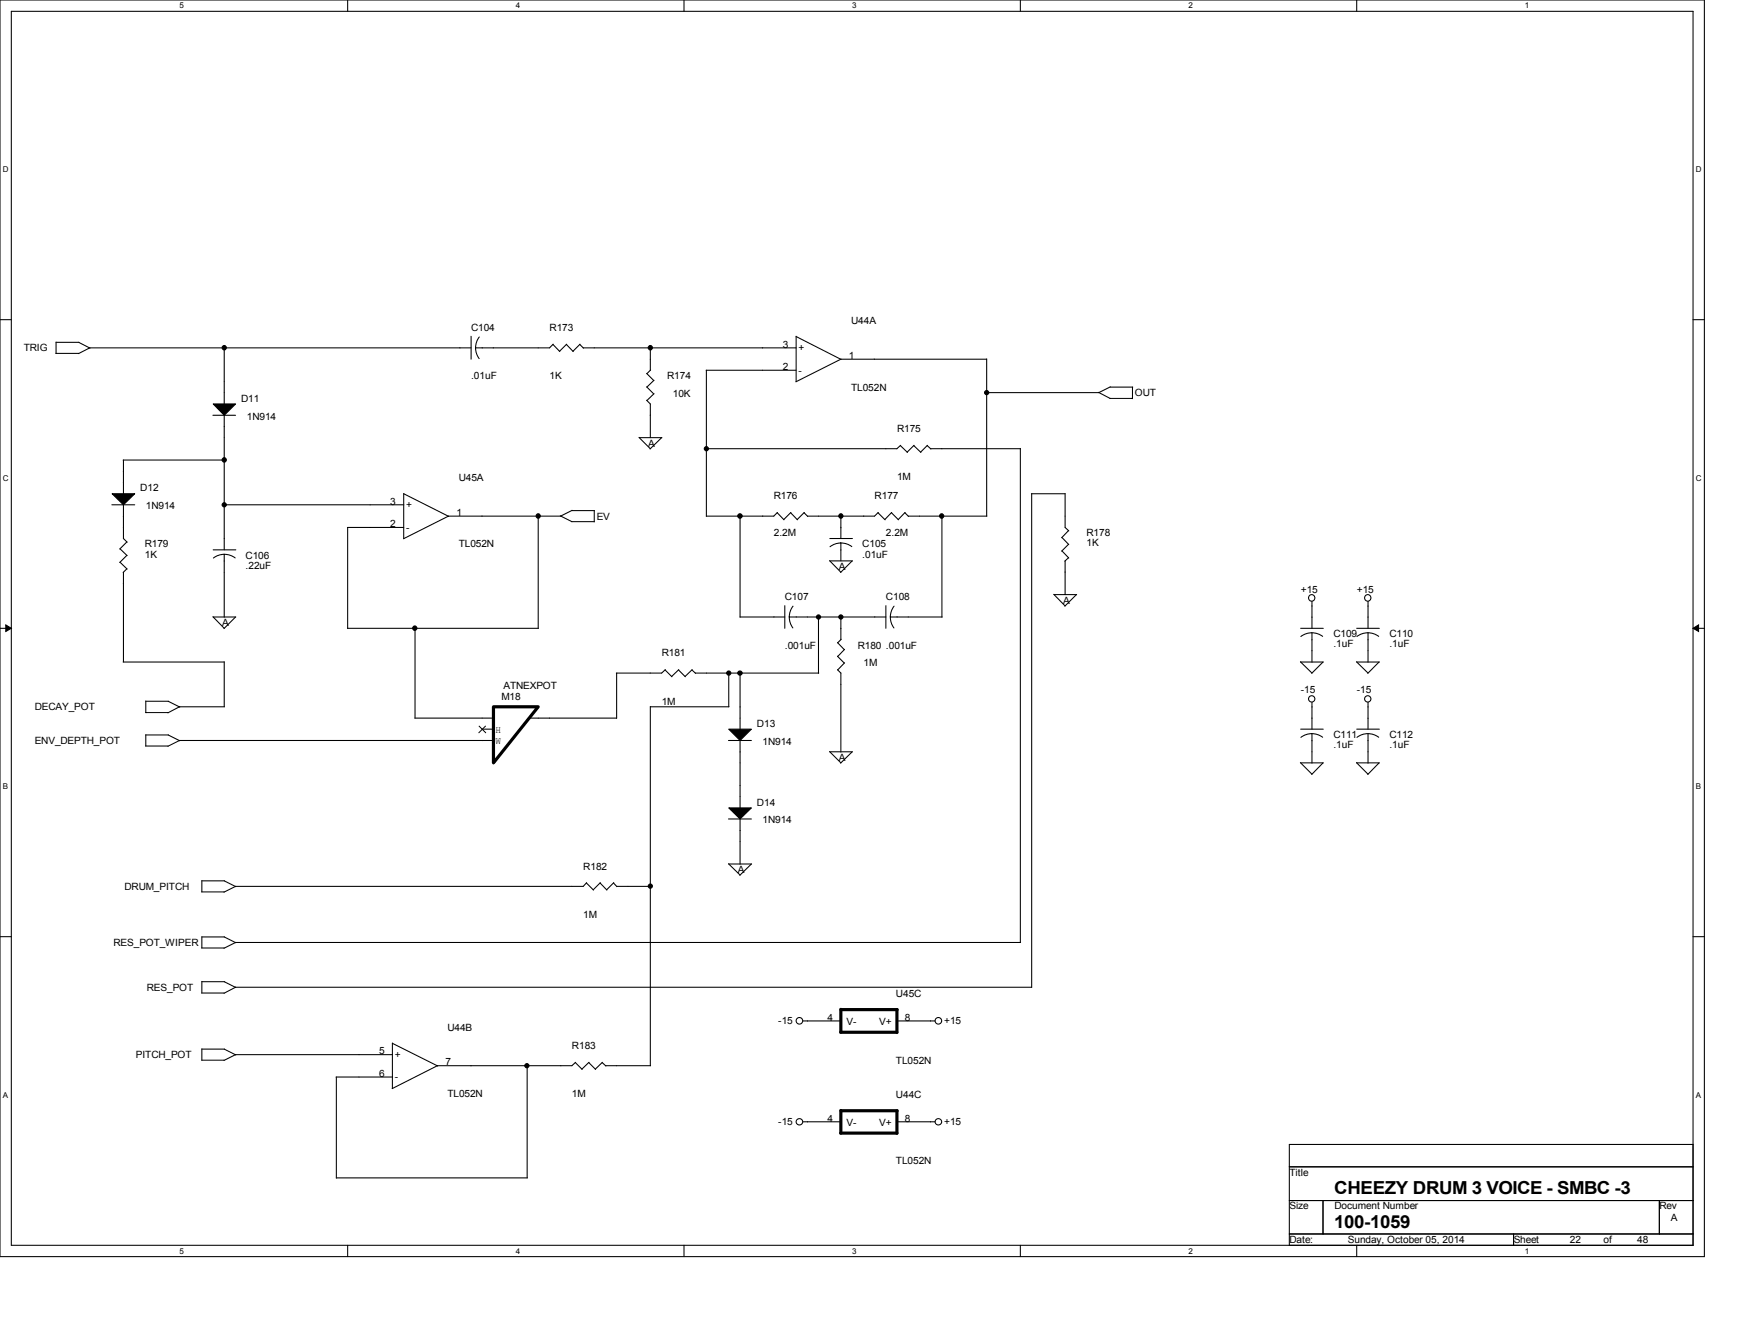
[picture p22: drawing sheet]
<svg xmlns="http://www.w3.org/2000/svg" width="279mm" height="216mm" viewBox="0 0 279 216" stroke-linecap="round" stroke-linejoin="round" font-family="sans-serif">
<defs><g id="words">
<g font-size="2.9">
<text x="214.6" y="197.4">100-1059</text>
<text x="214.6" y="192">CHEEZY DRUM 3 VOICE - SMBC -3</text>
</g>
<g font-size="1.6">
<text x="75.8" y="53.2">C104</text>
<text x="88.4" y="53.2">R173</text>
<text x="136.9" y="52.1">U44A</text>
<text x="3.8" y="56.5">TRIG</text>
<text x="125.9" y="59.5">2</text>
<text x="125.9" y="55.9">3</text>
<text x="128.5" y="56.5">+</text>
<text x="136.5" y="57.7">1</text>
<text x="38.8" y="64.6">D11</text>
<text x="75.8" y="61">.01uF</text>
<text x="88.4" y="61">1K</text>
<text x="107.3" y="61">R174</text>
<text x="108.2" y="63.8">10K</text>
<text x="128.5" y="60.1">-</text>
<text x="136.9" y="62.8">TL052N</text>
<text x="182.6" y="63.7">OUT</text>
<text x="39.7" y="67.5">1N914</text>
<text x="104.3" y="71.8">A</text>
<text x="144.3" y="69.4">R175</text>
<text x="73.8" y="77.4">U45A</text>
<text x="144.3" y="77.2">1M</text>
<text x="22.6" y="79">D12</text>
<text x="23.5" y="81.9">1N914</text>
<text x="62.8" y="81.1">3</text>
<text x="65.3" y="81.7">+</text>
<text x="73.4" y="82.9">1</text>
<text x="96" y="83.5">EV</text>
<text x="124.5" y="80.3">R176</text>
<text x="140.7" y="80.3">R177</text>
<text x="23.3" y="88">R179</text>
<text x="23.3" y="89.7">1K</text>
<text x="39.5" y="89.8">C106</text>
<text x="62.8" y="84.8">2</text>
<text x="65.3" y="85.3">-</text>
<text x="73.8" y="88">TL052N</text>
<text x="124.5" y="86.2">2.2M</text>
<text x="138.7" y="88">C105</text>
<text x="138.7" y="89.7">.01uF</text>
<text x="142.5" y="86.2">2.2M</text>
<text x="174.8" y="86.2">R178</text>
<text x="174.8" y="87.8">1K</text>
<text x="39.5" y="91.4">.22uF</text>
<text x="134.9" y="91.6">A</text>
<text x="209.2" y="95.2">+15</text>
<text x="218.2" y="95.2">+15</text>
<text x="35.7" y="100.6">A</text>
<text x="126.2" y="96.5">C107</text>
<text x="142.5" y="96.5">C108</text>
<text x="171" y="97">A</text>
<text x="106.4" y="105.5">R181</text>
<text x="126.2" y="104.3">.001uF</text>
<text x="138" y="104.3">R180 .001uF</text>
<text x="138.9" y="107.1">1M</text>
<text x="214.5" y="102.4">C109</text>
<text x="214.5" y="104.1">.1uF</text>
<text x="223.5" y="102.4">C110</text>
<text x="223.5" y="104.1">.1uF</text>
<text x="80.7" y="112.6">M18</text>
<text x="81" y="110.7">ATNEXPOT</text>
<text x="106.4" y="113.3">1M</text>
<text x="209.2" y="111.5">-15</text>
<text x="218.2" y="111.5">-15</text>
<text x="5.6" y="114.2">DECAY_POT</text>
<text x="5.6" y="119.6">ENV_DEPTH_POT</text>
<text x="79.7" y="117.8">H</text>
<text x="79.7" y="119.6">W</text>
<text x="121.8" y="116.9">D13</text>
<text x="122.7" y="119.8">1N914</text>
<text x="214.5" y="118.7">C111</text>
<text x="223.5" y="118.7">C112</text>
<text x="134.9" y="122.3">A</text>
<text x="214.5" y="120.3">.1uF</text>
<text x="223.5" y="120.3">.1uF</text>
<text x="121.8" y="129.5">D14</text>
<text x="122.7" y="132.4">1N914</text>
<text x="20" y="143">DRUM_PITCH</text>
<text x="93.8" y="139.8">R182</text>
<text x="118.7" y="140.3">A</text>
<text x="93.8" y="147.5">1M</text>
<text x="18.2" y="152.1">RES_POT_WIPER</text>
<text x="23.6" y="159.3">RES_POT</text>
<text x="144.1" y="160.3">U45C</text>
<text x="72" y="165.7">U44B</text>
<text x="125.2" y="164.7">-15</text>
<text x="133.1" y="164.1">4</text>
<text x="136.2" y="164.8">V-</text>
<text x="141.4" y="164.8">V+</text>
<text x="145.6" y="164.1">8</text>
<text x="151.9" y="164.7">+15</text>
<text x="21.8" y="170.1">PITCH_POT</text>
<text x="61" y="173.1">6</text>
<text x="61" y="169.5">5</text>
<text x="63.5" y="173.7">-</text>
<text x="63.5" y="170.1">+</text>
<text x="71.6" y="171.3">7</text>
<text x="92" y="168.6">R183</text>
<text x="144.1" y="171">TL052N</text>
<text x="72" y="176.4">TL052N</text>
<text x="92" y="176.4">1M</text>
<text x="144.1" y="176.6">U44C</text>
<text x="125.2" y="180.9">-15</text>
<text x="133.1" y="180.3">4</text>
<text x="136.2" y="181.1">V-</text>
<text x="141.4" y="181.1">V+</text>
<text x="145.6" y="180.3">8</text>
<text x="151.9" y="180.9">+15</text>
<text x="144.1" y="187.2">TL052N</text>
<text x="207.4" y="189">Title</text>
<text x="207.4" y="194.4">Size</text>
<text x="214.6" y="194.4">Document Number</text>
<text x="266.9" y="194.4">Rev</text>
<text x="268.8" y="196.2">A</text>
<text x="207.4" y="199.8">Date:</text>
<text x="216.8" y="199.8">Sunday, October 05, 2014</text>
<text x="243.5" y="199.8">Sheet</text>
<text x="252.5" y="199.8">22</text>
<text x="257.9" y="199.8">of</text>
<text x="263.3" y="199.8">48</text>
</g>
<g font-size="1.3">
<text x="28.9" y="1.4">5</text>
<text x="83" y="1.4">4</text>
<text x="137.1" y="1.4">3</text>
<text x="191.2" y="1.4">2</text>
<text x="245.3" y="1.4">1</text>
<text x=".5" y="27.7">D</text>
<text x="272.8" y="27.7">D</text>
<text x=".5" y="77.3">C</text>
<text x="272.8" y="77.3">C</text>
<text x=".5" y="126.9">B</text>
<text x="272.8" y="126.9">B</text>
<text x=".5" y="176.5">A</text>
<text x="272.8" y="176.5">A</text>
<text x="28.9" y="201.5">5</text>
<text x="83" y="201.5">4</text>
<text x="137.1" y="201.5">3</text>
<text x="191.2" y="201.5">2</text>
<text x="245.3" y="201.5">1</text>
</g>
</g></defs>
<path d="M0 0h274.2v202h-274.2zM1.8 1.8h270.5v198.4h-270.5z" fill="none" stroke="#000" stroke-width=".17"/>
<g fill="#fff">
<path d="M28.9 .2h.6v1.4h-.6z"/>
<path d="M28.9 200.4h.6v1.4h-.6z"/>
</g>
<path d="M55.9 0v1.8M55.9 200.2v1.8" fill="none" stroke="#000" stroke-width=".17"/>
<g fill="#fff">
<path d="M83 .2h.7v1.4h-.7z"/>
<path d="M83 200.4h.7v1.4h-.7z"/>
</g>
<path d="M110 0v1.8M110 200.2v1.8" fill="none" stroke="#000" stroke-width=".17"/>
<g fill="#fff">
<path d="M137.1 .2h.7v1.4h-.7z"/>
<path d="M137.1 200.4h.7v1.4h-.7z"/>
</g>
<path d="M164.1 0v1.8M164.1 200.2v1.8" fill="none" stroke="#000" stroke-width=".17"/>
<g fill="#fff">
<path d="M191.2 .2h.7v1.4h-.7z"/>
<path d="M191.2 200.4h.7v1.4h-.7z"/>
</g>
<path d="M218.2 0v1.8M218.2 200.2v1.8" fill="none" stroke="#000" stroke-width=".17"/>
<g fill="#fff">
<path d="M245.3 .2h.7v1.4h-.7z"/>
<path d="M245.3 200.4h.7v1.4h-.7z"/>
<path d="M.5 26.6h.9v1.4h-.9z"/>
<path d="M272.8 26.6h.9v1.4h-.9z"/>
<path d="M.5 76.2h.9v1.4h-.9z"/>
<path d="M272.8 76.2h.9v1.4h-.9z"/>
</g>
<path d="M0 51.4h1.8M272.3 51.4h1.9" fill="none" stroke="#000" stroke-width=".17"/>
<g fill="#fff">
<path d="M.5 125.8h.8v1.4h-.8z"/>
<path d="M272.8 125.8h.8v1.4h-.8z"/>
</g>
<path d="M0 101h1.8M272.3 101h1.9" fill="none" stroke="#000" stroke-width=".17"/>
<path d="M.9 100.5l.9 .5-.9 .5zM272.3 101l.9-.5v1z" fill="#000" stroke="#000" stroke-width=".16"/>
<g fill="#fff">
<path d="M.5 175.3h.8v1.4h-.8z"/>
<path d="M272.8 175.3h.8v1.4h-.8z"/>
</g>
<g fill="none" stroke="#000" stroke-width=".17">
<path d="M9 56.8h3.7M9 55h3.7M9 55v1.8M12.7 55l1.8 1M36.1 55.9v9.1M75.8 55.9h-61.4l-1.8 1M75.8 54.1v3.6M77.1 54.2l-.4 .6-.2 1.1 .1 .8 .5 1M88.9 55.4l1.1 1.1M89 55.3l-.6 .6h-11.9M91.1 55.4l1.1 1.1M91.1 55.3l-1.1 1.2"/>
<path d="M93.3 55.4l.6 .6M93.3 55.3l-1.1 1.2M93.8 55.9h34.3M104.6 55.9v3.6M104.6 59.5l-.5 .6M113.6 59.5h14.5M113.6 59.5v23.5M128.1 54.1v7.2M128.1 54.1l7.2 3.7M158.7 57.7h-23.4l-7.3 3.7M158.7 57.7v25.3M19.8 74h16.3"/>
<path d="M19.9 74v5.4M34.2 66.8h3.7M36.1 66.8v21.6M64.9 79.3v7.3M64.9 79.4l7.3 3.6M102.8 70.3l1.8 1.8M102.8 70.4h3.7M104 64.3l.6 .6v5.5M104 62.2l1.2 1.1M104 60l1.2 1.2M105.2 63.3l-1.1 1.1M105.2 61.1l-1.1 1.1"/>
<path d="M106.4 70.4l-1.8 1.8M144.8 71.6l1.2 1.1M144.9 71.6l-.6 .5h-30.7M147 71.6l1.1 1.1M147 71.6l-1.1 1.1M149.1 71.6l.6 .6M149.2 71.6l-1.1 1.1M149.7 72.1h14.4M164.1 72.1v79.4M165.9 79.4h5.4M165.9 79.4v79.3M171.3 79.3v5.5l.6 .5"/>
<path d="M176.7 63.1l1.9 1M178.5 64.1h3.7M178.6 62.2h3.6M178.6 62.2l-1.9 .9h-18M182.2 62.2v1.9M18 81.2h3.7M19.3 88.2l1.1 1.1M19.3 90.4l1.1 1.1M19.9 81.2v5.4l.5 .6M19.9 92v14.4M20.4 87.1l-1.1 1.2M20.4 89.3l-1.1 1.1"/>
<path d="M20.4 91.4l-.6 .6M34.2 99.1l1.9 1.9M34.3 99.2h3.6M34.3 88.4h3.6M36 81.2h28.9M36.1 89.1v10.1M37.8 89.7l-1-.5-.8-.1-1 .2-.7 .4M37.9 99.2l-1.9 1.8M55.9 84.8h9M55.9 84.8v16.2M86.6 82.9v18.1M90.1 82.9l1.9 1"/>
<path d="M91.9 83.9h3.7M92 82.1h3.6M92 82l-1.8 1h-18.1l-7.2 3.6M95.6 82.1v1.8M119 99.2h7.2M119 83v16.2M125 82.4l1.1 1.2M125.1 82.4l-.6 .6h-10.9M126.2 97.4v3.6M127 99.2h15.5M127.2 82.4l1.1 1.2M127.2 82.4l-1.1 1.1"/>
<path d="M127.6 97.4l-.4 .7-.2 1.1 .1 .7 .4 1M129.3 82.4l.6 .6M129.4 82.4l-1.2 1.1M131.7 99.2v9M133.4 90.1l1.9 1.9M133.5 90.2h3.6M133.5 86.6h3.6M135.2 87.3l.8 .1 1 .5M135.2 87.3l-.7 .1-1 .5M135.3 83v3.6M135.3 87.3v2.9M135.3 99.2v3.6"/>
<path d="M137.1 90.2l-1.9 1.8M141.2 82.4l1.2 1.2M141.3 82.4l-.6 .6h-10.8M142.5 97.4v3.6M143.2 99.2h8.4M143.4 82.4l1.1 1.2M143.4 82.4l-1.1 1.1M143.8 97.4l-.4 .7-.2 1.1 .1 .7 .5 1M145.5 82.4l.6 .6M145.6 82.4l-1.1 1.1M146.1 83h12.6M151.5 83v16.2"/>
<path d="M169.5 95.5l1.8 1.9M169.5 95.6h3.7M170.8 86.4l1.1 1.1M170.8 88.6l1.1 1.1M171.3 90.2v5.4M171.9 85.3l-1.1 1.1M171.9 87.5l-1.1 1.1M171.9 89.7l-.6 .5M173.1 95.6l-1.8 1.9M211 96.7v4.3M220 96.7v4.3M19.8 106.4h16.3"/>
<path d="M23.4 114.6h3.7M23.4 119.9h3.7M23.5 112.7h3.6M23.5 112.7v1.9M23.5 118.1v1.8M23.5 118.2h3.6M27.1 112.7l1.8 1M27.1 118.2l1.8 .9M36.1 106.4v7.2M36.1 113.6h-7.2l-1.9 1M55.9 101h30.7M66.7 115.4h12.7"/>
<path d="M66.8 101v14.4M77.6 117.2h1.8M79.4 119h-50.5l-1.9 1M84.8 117.2h.1M85.1 115.4h14.1M99.2 108.2v7.3M104.6 113.6v57.7M104.6 113.6h12.7M107 107.7l1.1 1.1M107 107.7l-.6 .5h-7.3M109.1 107.7l1.1 1.1M109.2 107.7l-1.2 1.1"/>
<path d="M111.3 107.7l.6 .5M111.3 107.7l-1.1 1.1M111.8 108.2h19.9M117.2 119h3.7M117.2 108.2v5.4M119 108.2v9.1M119 119v10.9M134.7 107.7l.6 .5v12.7M134.7 105.5l1.1 1.1M134.7 103.3l1.1 1.1M135.3 102.8l-.6 .5M135.8 106.6l-1.1 1.1"/>
<path d="M135.8 104.4l-1.1 1.1M209.2 106.4l1.8 1.8M209.2 106.4h3.7M209.2 117.2h3.7M209.2 101h3.7M211 101.7v4.8M211 112.9v4.3M211 117.9v4.8M212.8 118.5a2.9 2.9 0 0 0-3.6 0M212.8 102.3a2.91 2.91 0 0 0-3.6 0M212.8 106.4l-1.8 1.8M218.2 106.4l1.8 1.8"/>
<path d="M218.2 106.4h3.7M218.2 117.2h3.7M218.2 101h3.7M220 117.9l.8 .1 1 .5M220 117.9l-.7 .1-1 .5M220 101.7l.8 .1 1 .5M220 101.7l-1.1 .2-.6 .4M220 101.7v4.8M220 112.9v4.3M220 117.9v4.8M221.8 106.4l-1.8 1.8M117.2 138.9l1.8 1.8"/>
<path d="M117.2 131.7h3.7M117.2 138.9h3.7M119 131.7v7.2M120.9 138.9l-1.9 1.8M133.4 120.8l1.9 1.8M133.5 120.9h3.6M137.1 120.9l-1.9 1.8M209.2 122.6l1.8 1.9M209.2 122.6h3.7M212.8 122.6l-1.8 1.9M218.2 122.6l1.8 1.9M218.2 122.6h3.7"/>
<path d="M221.8 122.6l-1.8 1.9M0 150.6h1.8M32.4 152.4h3.7M32.4 159.6h3.7M32.4 143.4h3.7M32.5 150.6h3.6M32.5 141.6v1.8M32.5 150.6v1.8M32.5 157.8v1.8M32.5 157.8h3.6M32.5 141.6h3.6M36.1 150.6l1.8 1"/>
<path d="M36.1 157.8l1.8 .9M36.1 141.6l1.8 .9M37.8 158.7h128.1M37.9 158.7l-1.9 1M37.9 142.5l-1.9 .9M94.3 141.9l1.2 1.2M94.4 141.9l-.6 .6h-56M96.5 141.9l1.1 1.2M96.6 141.9l-1.2 1.1M98.7 141.9l.5 .6M98.7 141.9l-1.1 1.1M99.2 142.5h5.4"/>
<path d="M164.2 151.5h-126.3l-1.9 .9M272.3 150.6h1.9M32.4 170.4h3.7M32.5 168.6v1.8M32.5 168.7h3.6M36.1 168.7l1.8 .9M37.8 169.5h25.3M37.9 169.5l-1.9 1M54.1 173.1h9M54.1 173.1v16.3M63.1 167.7v7.3M63.1 167.7l7.3 3.7"/>
<path d="M84.8 171.3v18.1M92.5 170.8l1.1 1.1M92.6 170.8l-.6 .5h-21.6l-7.3 3.7M94.7 170.8l1.1 1.1M94.7 170.8l-1.1 1.1M96.9 170.8l.6 .6M96.9 170.8l-1.1 1.1M97.4 171.3h7.2M129.2 164.1h6.1M144.3 164.1h6.1M54.1 189.4h30.7M129.2 180.3h6.1"/>
<path d="M144.3 180.3h6.1M207.4 184h64.9v16.2h-64.9zM207.4 187.6h64.9M207.4 193h64.9M207.4 198.4h64.9M212.8 193v5.4M243.5 198.4v1.8M266.9 193v5.4"/>
<circle cx="211" cy="96.1" r=".52"/>
<circle cx="220" cy="96.1" r=".52"/>
<circle cx="211" cy="112.4" r=".51"/>
<circle cx="220" cy="112.4" r=".51"/>
<circle cx="128.6" cy="164.1" r=".53"/>
<circle cx="150.9" cy="164.1" r=".53"/>
<circle cx="128.6" cy="180.3" r=".52"/>
<circle cx="150.9" cy="180.3" r=".52"/>
</g>
<path d="M79.4 113.6h7.2l-7.2 9zM135.2 165.9h9.1M135.3 162.3h9M135.3 162.3v3.6M135.3 178.5v3.7M135.3 178.6h9M144.3 162.3v3.7M144.3 178.6v3.6M135.2 182.2h9.1" fill="none" stroke="#000" stroke-width=".51"/>
<g fill="#000" stroke="#000" stroke-width=".17">
<path d="M18 79.4h3.7l-1.8 1.8zM34.3 64.9h3.6l-1.8 1.9zM117.2 117.2h3.7l-1.9 1.8zM117.2 129.9h3.7l-1.9 1.8z"/>
<circle cx="36.1" cy="55.9" r=".35"/>
<circle cx="104.6" cy="55.9" r=".35"/>
<circle cx="36.1" cy="73.9" r=".35"/>
<circle cx="113.6" cy="72.1" r=".34"/>
<circle cx="158.7" cy="63.1" r=".34"/>
<circle cx="36.1" cy="81.2" r=".34"/>
<circle cx="86.6" cy="83" r=".35"/>
<circle cx="119" cy="83" r=".36"/>
<circle cx="131.7" cy="99.2" r=".34"/>
<circle cx="135.2" cy="83" r=".35"/>
<circle cx="135.3" cy="99.2" r=".34"/>
<circle cx="151.5" cy="83" r=".35"/>
<circle cx="66.7" cy="101" r=".35"/>
<circle cx="117.2" cy="108.2" r=".34"/>
<circle cx="119" cy="108.2" r=".35"/>
<circle cx="104.6" cy="142.5" r=".34"/>
<circle cx="84.8" cy="171.3" r=".34"/>
</g>
<path d="M77 116.7l1.2 1.1M78.1 116.7l-1.1 1.1" fill="none" stroke="#000" stroke-width=".16"/>
<use href="#words"/>
</svg>
